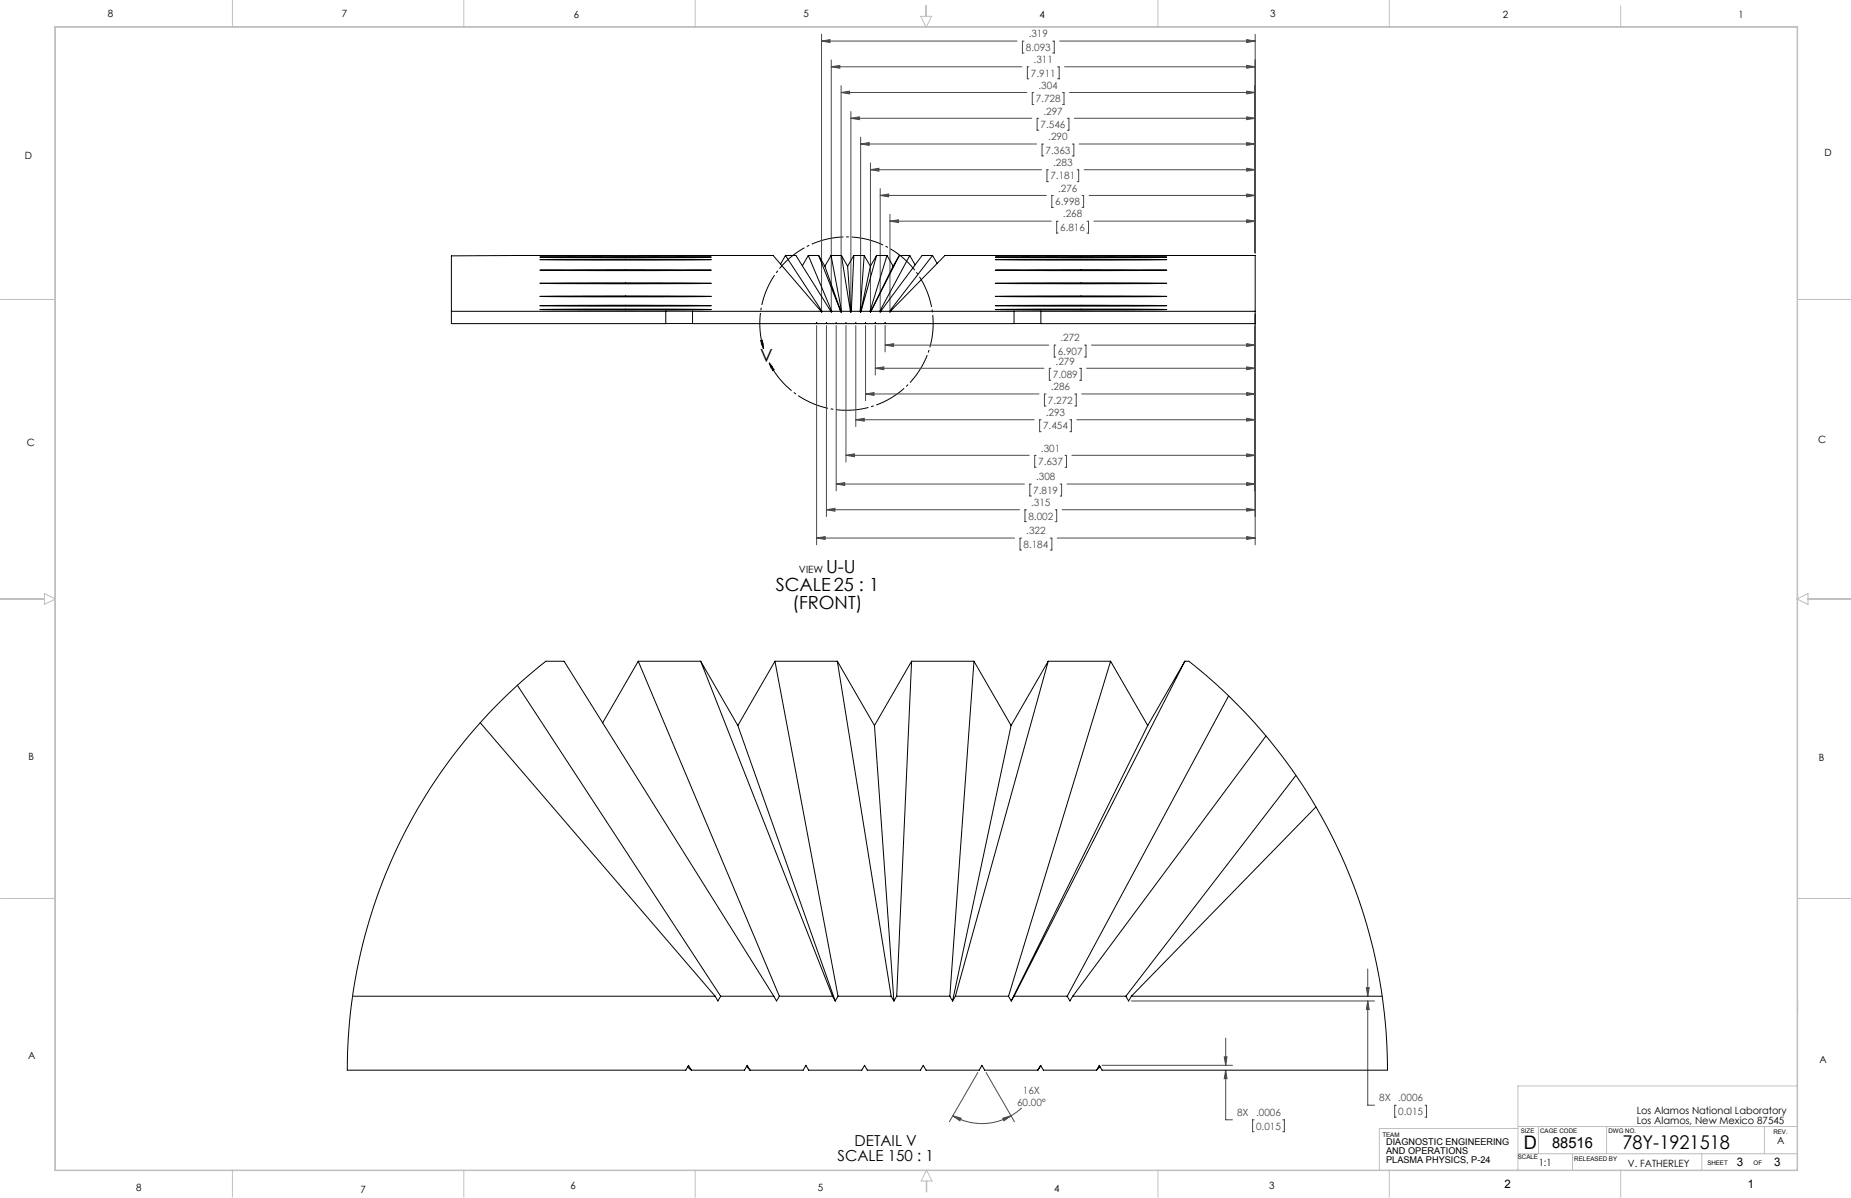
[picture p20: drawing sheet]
<svg xmlns="http://www.w3.org/2000/svg" width="864mm" height="559mm" viewBox="0 0 864 559" stroke-linecap="round" stroke-linejoin="round" font-family="sans-serif">
<defs><g id="words">
<text font-size="8.8" x="757" y="536">78Y-1921518</text>
<text font-size="8.7" x="711" y="536">D</text>
<g font-size="8.5">
<text x="355" y="169">V</text>
<text x="385" y="267">U-U</text>
<text x="362" y="276">SCALE25 : 1</text>
<text x="370" y="284">(FRONT)</text>
</g>
<g font-size="7.1">
<text x="399" y="535">DETAIL V</text>
<text x="724" y="535">88516</text>
<text x="391" y="542">SCALE 150 : 1</text>
</g>
<g font-size="5.5">
<text x="810" y="544">3</text>
<text x="828" y="544">3</text>
</g>
<g font-size="5.4">
<text x="702" y="554">2</text>
<text x="815" y="554">1</text>
</g>
<g font-size="4.7">
<text x="50" y="8">8</text>
<text x="159" y="8">7</text>
<text x="268" y="8">6</text>
<text x="375" y="8">5</text>
<text x="485" y="9">4</text>
<text x="593" y="8">3</text>
<text x="701" y="8">2</text>
<text x="811" y="8">1</text>
<text x="12" y="74">D</text>
<text x="851" y="73">D</text>
<text x="13" y="208">C</text>
<text x="848" y="207">C</text>
<text x="373" y="267">VIEW</text>
<text x="13" y="354">B</text>
<text x="849" y="355">B</text>
<text x="13" y="494">A</text>
<text x="849" y="496">A</text>
<text x="764" y="520">Los Alamos National Laboratory</text>
<text x="764" y="524">Los Alamos, New Mexico 87545</text>
<text x="829" y="534">A</text>
<text x="718" y="544">1:1</text>
<text x="759" y="544">V. FATHERLEY</text>
<text x="64" y="555">8</text>
<text x="168" y="556">7</text>
<text x="266" y="555">6</text>
<text x="382" y="555">5</text>
<text x="492" y="556">4</text>
<text x="592" y="554">3</text>
</g>
<g font-size="4.7" fill="#4a4a4a">
<text x="480" y="17">.319</text>
<text x="479" y="24">8.093</text>
<text x="482" y="29">.311</text>
<text x="481" y="36">7.911</text>
<text x="485" y="41">.304</text>
<text x="483" y="48">7.728</text>
<text x="487" y="53">.297</text>
<text x="485" y="60">7.546</text>
<text x="489" y="65">.290</text>
<text x="488" y="72">7.363</text>
<text x="491" y="77">.283</text>
<text x="490" y="84">7.181</text>
<text x="494" y="89">.276</text>
<text x="492" y="96">6.998</text>
<text x="496" y="101">.268</text>
<text x="495" y="108">6.816</text>
<text x="495" y="159">.272</text>
<text x="493" y="166">6.907</text>
<text x="492" y="170">.279</text>
<text x="491" y="176">7.089</text>
<text x="490" y="182">.286</text>
<text x="489" y="188">7.272</text>
<text x="488" y="194">.293</text>
<text x="487" y="200">7.454</text>
<text x="486" y="211">.301</text>
<text x="484" y="217">7.637</text>
<text x="483" y="224">.308</text>
<text x="482" y="230">7.819</text>
<text x="481" y="236">.315</text>
<text x="480" y="242">8.002</text>
<text x="479" y="249">.322</text>
<text x="478" y="256">8.184</text>
<text x="474" y="516">60.00°</text>
<text x="477" y="510">16X</text>
<text x="643" y="514">8X</text>
<text x="652" y="514">.0006</text>
<text x="577" y="521">8X</text>
<text x="586" y="521">.0006</text>
<text x="652" y="520">0.015</text>
<text x="586" y="527">0.015</text>
</g>
<g font-size="4.4">
<text x="647" y="534">DIAGNOSTIC ENGINEERING</text>
<text x="647" y="538">AND OPERATIONS</text>
<text x="647" y="543">PLASMA PHYSICS, P-24</text>
</g>
<g font-size="2.9">
<text x="645" y="530">TEAM</text>
<text x="710" y="529">SIZE</text>
<text x="719" y="528">CAGE CODE</text>
<text x="750" y="528">DWG NO.</text>
<text x="827" y="529">REV.</text>
<text x="708" y="541">SCALE</text>
<text x="735" y="541">RELEASED BY</text>
<text x="797" y="543">SHEET</text>
<text x="818" y="543">OF</text>
</g>
</g></defs>
<g fill="none" stroke="#c0c0c0" stroke-width=".47">
<path d="M108 0v13M216 0v13M324 0v13M540 0v13M648 0v13M26 12h813v534h-813zM26 13h813M26 13v533M430 8h5l-3 5zM432 3v5M756 3v10M838 13v533"/>
<path d="M0 140h26M839 140h25M0 279h21M0 280h21M21 277l5 2-5 3zM838 279l6-2v5zM844 279h20M844 280h20M0 419h26M839 419h25M838 472h1M838 507h-130v39"/>
<path d="M708 525h131M708 538h131M708 526h-64v20M718 525v13M734 538v8M750 525v13M794 538v8M823 525v13M26 546h813M108 546v12M216 546v12M324 546v12"/>
<path d="M432 551v5M432 546l3 5h-5zM540 546v12M648 546v12M756 546v12"/>
</g>
<path d="M359 169a40 40 0 0 0 68 6 40 40 0 0 0-25-64 40 40 0 0 0-46 52" fill="none" stroke="#000" stroke-width=".47" stroke-dasharray="15.2 1.3 1.3 1.3" stroke-dashoffset="-1.6" stroke-linecap="butt"/>
<path d="M356 163l-1-4h1v4M359 169l2 3-1 1-1-4" fill="none" stroke="#000" stroke-width=".47" stroke-dasharray="15.2 1.3 1.3 1.3" stroke-dashoffset="12.5" stroke-linecap="butt"/>
<g fill="none" stroke="#4a4a4a" stroke-width=".47">
<path d="M383 19h92M383 16v128M383 19l4-1v2zM478 19h-1v6h1M491 19h1v6h-1M494 19h92M582 18l4 1-4 1zM586 16v102M388 31h89M388 28v116M388 31h4v1zM392 40v104"/>
<path d="M480 31h-1v6h1M493 31h1v6h-1M497 31h89M582 31h4l-4 1zM392 43h87M392 43h4v1zM397 55h4v1zM397 55h84M397 52v92M482 43v6M485 55h-1v6h1M496 43v6"/>
<path d="M498 55h1v6h-1M499 43h87M501 55h85M582 55h4l-4 1zM582 43h4l-4 1zM402 67l4-1v2zM402 67h82M402 64v80M406 79l4-1v2zM406 79h80M406 76v68M487 67h-1v6h1"/>
<path d="M489 79h-1v6h1M500 67h1v6h-1M503 79v6M504 67h82M506 79h80M582 78l4 1-4 1zM582 66l4 1-4 1zM411 91l4-1v2zM411 91h77M411 88v56M415 100v44M491 91v6"/>
<path d="M505 91h1v6h-1M508 91h78M582 90l4 1-4 1zM415 103h75M415 103h4v1zM494 103h-1v6h1M507 103h1v6h-1M510 103h76M582 103h4l-4 1zM381 152v102M386 152v89M390 152v77"/>
<path d="M395 152v64M399 152v47M404 152v35M408 152v23M413 152v12M586 146v108M408 172l4-1v1zM408 172h79M413 161l4-1v2zM413 161h76M490 172v5M493 161h-1v6h1"/>
<path d="M504 172v5M506 161h1v6h-1M507 172h79M509 161h77M582 171l4 1h-4zM582 160l4 1-4 1zM399 196l4-1v1zM399 196h83M404 184l4-1v1zM404 184h81M486 196h-1v5h1M488 184h-1v5h1"/>
<path d="M499 196h1v5h-1M501 184h1v5h-1M502 196h84M505 184h81M582 183l4 1h-4zM582 195l4 1h-4zM395 212h4v1zM395 212h85M483 212v6M497 212h1v6h-1M500 212h86M582 212h4l-4 1z"/>
<path d="M386 238h90M386 238l4-1v1zM390 226h88M390 226l4-1v1zM479 238h-1v5h1M481 226h-1v5h1M492 238h1v5h-1M495 226v5M496 238h90M498 226h88M582 225l4 1h-4zM582 237l4 1h-4z"/>
<path d="M381 251h92M381 251l4-1v2zM477 251h-1v6h1M490 251h1v6h-1M493 251h93M582 250l4 1-4 1zM638 452v13M528 467h113M638 461h1l-1 4zM638 467l1 4h-1zM638 467v49h3M514 497h61"/>
<path d="M571 493h1v4zM572 499v4h-1zM572 499v23h3M572 484v13M456 500l-13 23M460 500l13 23M477 517l-5 3M651 516v5M665 516h1v5h-1M445 520l3 2v1zM445 520a27 27 0 0 0 27 0M468 522l4-2-4 3z"/>
<path d="M585 522h-1v6h1M599 522v6"/>
</g>
<path d="M355 159h1v4zM359 169l2 3-1 1z" fill="#000"/>
<path d="M411 91l4-1v2zM582 90l4 1-4 1zM582 78l4 1-4 1zM406 79l4-1v2zM402 67l4-1v2zM582 66l4 1-4 1zM582 55h4l-4 1zM397 55h4v1zM392 43h4v1zM582 43h4l-4 1zM388 31h4v1zM582 31h4l-4 1zM408 172l4-1v1zM582 171l4 1h-4zM404 184l4-1v1zM582 183l4 1h-4zM399 196l4-1v1zM582 195l4 1h-4zM395 212h4v1zM582 212h4l-4 1zM390 226l4-1v1zM582 225l4 1h-4zM386 238l4-1v1zM582 237l4 1h-4zM582 160l4 1-4 1zM413 161l4-1v2zM381 251l4-1v2zM582 250l4 1-4 1zM582 103h4l-4 1zM415 103h4v1zM383 19l4-1v2zM582 18l4 1-4 1zM571 493h1v4zM572 499v4h-1zM638 467l1 4h-1zM638 461h1l-1 4zM445 520l3 2v1zM468 522l4-2-4 3z" fill="#4a4a4a"/>
<g fill="none" stroke="#000" stroke-width=".47">
<path d="M252 120h80zM286 119h.1M298 119h.1M366 119h5l17 26M366 119l18 26M366 119l-2 4M377 119h5M377 119l-3 5M377 119l11 26M382 119l10 26M382 119l3 5M388 119h5"/>
<path d="M388 119l-3 5M388 119l5 26M393 119l2 5M393 119l4 26M398 119h5M398 119l-3 5M398 119l-1 26M403 119l-2 26M403 119l3 5M409 119h5M409 119l-7 26M409 119l-3 5"/>
<path d="M414 119l-8 26M414 119l3 5M420 119h4M420 119l-14 26M420 119l-3 5M424 119l-14 26M424 119l3 5M435 119h-5l-19 26M435 119l-20 26M435 119l2 4M464 120h80zM498 119h.1"/>
<path d="M511 119h.1M252 132h80zM252 126h80zM252 121h80zM252 138h80zM385 124l7 22M395 124l2 22M406 124l-4 22M417 124l-11 22M464 132h80zM464 126h80zM464 121h80z"/>
<path d="M464 138h80zM211 145h172M252 144h80zM252 143h80zM311 145v6M323 145v6M381 151h.1M381 151h32M383 145l-22-26h-150v32h170M383 145h1M384 145h4M388 145h.1"/>
<path d="M388 145h4M392 145v1M393 145h4M393 145l-1 1M397 145v1M397 145h4M401 145l1 1M402 145h4M402 145v1M406 145v1M406 145h4M410 145h1"/>
<path d="M411 145h4M413 151h.1M415 145h.1M415 145l26-26h145v32h-173M415 145h171M464 144h80zM464 143h80zM473 145v6M486 145v6M241 320l95 145M298 308l-17 29M298 308l66 157"/>
<path d="M298 308h29M327 308l61 157M327 308l17 30M362 308l-18 30M362 308l29 157M362 308h29M391 308l17 30M391 308l25 157M425 308h29M425 308l-17 30M425 308l-7 157M454 308l-11 157"/>
<path d="M454 308l18 30M489 308h29M489 308l-43 157M489 308l-17 30M518 308l-47 157M518 308l17 30M553 308h2a243 243 0 0 1 92 191h-133l-1-2-1 2M553 308l-80 157M553 308l-18 30M224 337l110 128M344 338l46 129M408 338l9 129"/>
<path d="M472 338l-28 129M535 338l-63 129M573 325l-75 140M591 343l-91 122M605 362l-80 103M614 376l-86 89M165 465h169M334 465l1 2 1-2M336 465h25M361 465l-98-157h-8a243 243 0 0 0-93 191h158l1-2 2 2M361 465l1 2 2-2M364 465h24"/>
<path d="M388 465l2 2M391 465h25M391 465l-1 2M416 465l1 2M418 465h25M418 465l-1 2M443 465l1 2M446 465h25M446 465l-2 2M471 465l1 2M473 465h25M473 465l-1 2"/>
<path d="M498 465l1 2 1-2M500 465h25M525 465l2 2 1-2M528 465h117M321 498l2 1M323 499h24l2-2 1 2M348 497l2 2M350 499h25l1-2 1 2h25l1-2 2 2h24l2-2 1 2h25l1-2 1 2h25M484 499l1-2 2 2h25M486 497l-2 2M513 498l-1 1"/>
</g>
<use href="#words"/>
</svg>
